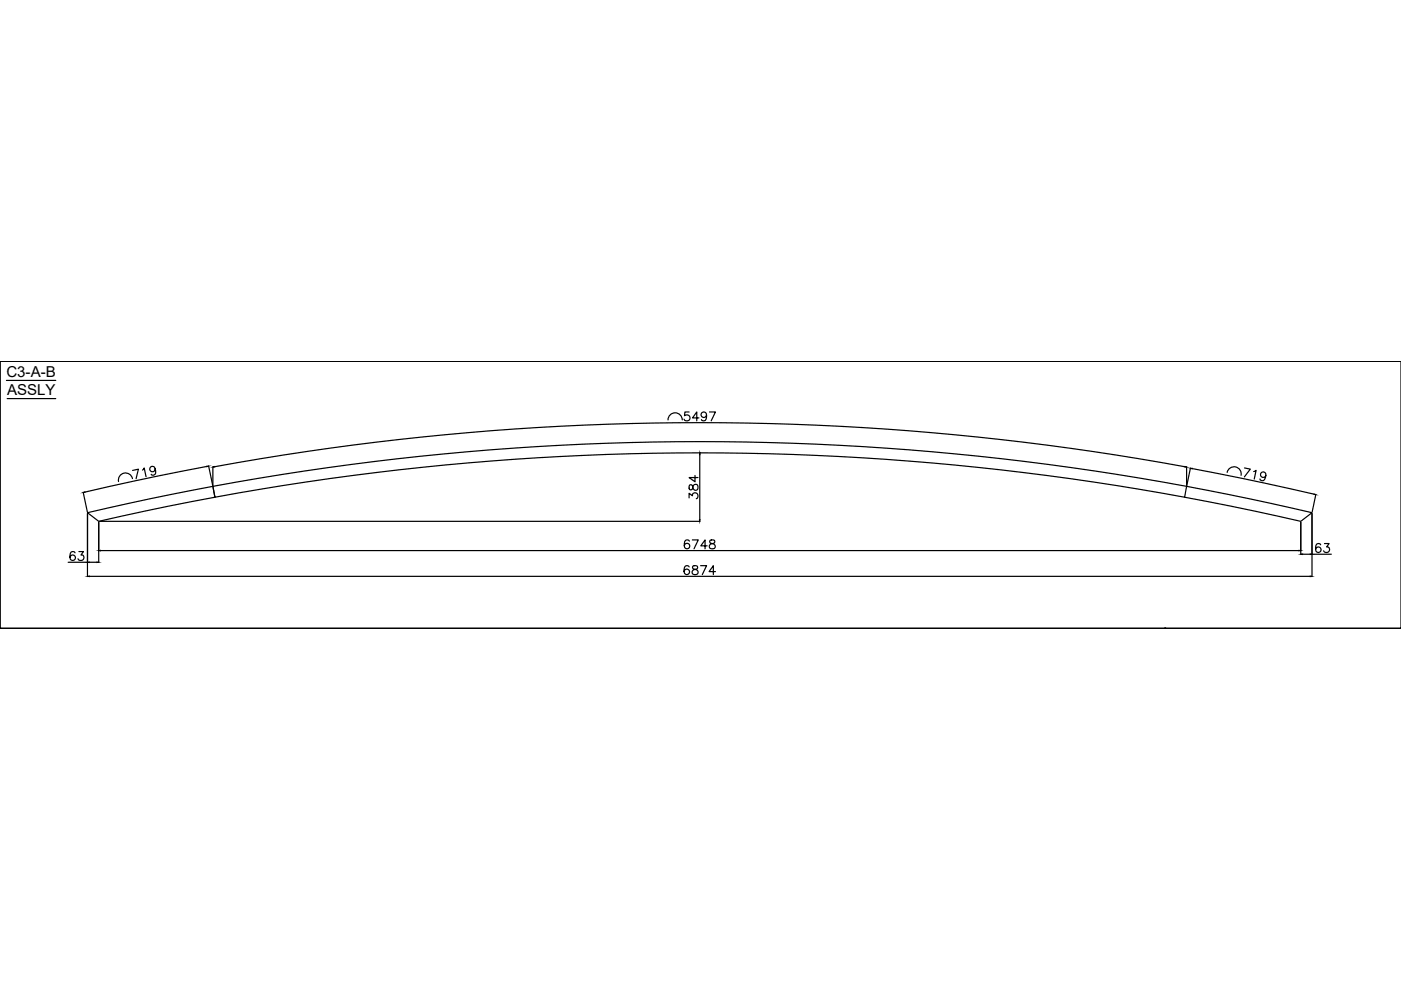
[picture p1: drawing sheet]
<svg xmlns="http://www.w3.org/2000/svg" width="297mm" height="210mm" viewBox="0 0 297 210" stroke-linecap="round" stroke-linejoin="round" font-family="sans-serif">
<defs><g id="words">
<g font-size="3.2">
<text x="1.4" y="80">C3-A-B</text>
<text x="1.5" y="83.8">ASSLY</text>
</g>
</g></defs>
<!-- layer: 0 -->
<g fill="none" stroke="#000" stroke-width=".25">
<path d="M.1 76.6h296.9v56.6h-296.9zM.1 76.6h296.9M247 76.6h.1M297 76.6h.1M1.4 80.7h10.4M1.5 84.5h10.3M28.1 99.7l1.2-.2-.5 2M30.2 99.7l.4-.5 .4 1.9M32.9 99.4a.59 .59 0 0 1-.7 .6 .59 .59 0 0 1-.4-.8 .59 .59 0 0 1 .9-.2 1.7 1.7 0 0 1 .2 1.6 .55 .55 0 0 1-.8 0M43.9 98.9l-10.4 2-15.5 3.4M44.2 98.8l.9 4.1M45.1 99v3.9"/>
<path d="M45.5 99a570.7 570.7 0 0 1 205.7 0M141.6 89a1.51 1.51 0 0 1 1.5-1.5 1.51 1.51 0 0 1 1.5 1.5M146.1 87.3h-.9l-.1 .9a.67 .67 0 0 1 1-.1 .67 .67 0 0 1-.1 1 .67 .67 0 0 1-1-.2M148.2 88.6h-1.4l.9-1.3v1.9M148.4 96.4v13.8M148.4 96h.2M149.8 88a.59 .59 0 0 1-.8 .5 .59 .59 0 0 1-.2-.9 .59 .59 0 0 1 .9 0 1.29 1.29 0 0 1-.4 1.6l-.5-.1-.1-.1M150.4 87.3h1.3l-.9 1.9M251.6 99v3.9M252.4 99.2l-.8 3.7M252.8 99.3l10.3 2.1 15.5 3.4M263.8 99.2l1.3 .3-1.3 1.6"/>
<path d="M265.8 100l.5-.3-.4 1.9M14.5 119.2h4M15.9 117.2a.56 .56 0 0 0-.8-.2 1.14 1.14 0 0 0 .3 1.8 .58 .58 0 0 0 .6-.5 .58 .58 0 0 0-.5-.6 .58 .58 0 0 0-.7 .5M16.7 116.9h1l-.5 .8a.63 .63 0 0 1 .4 1 .63 .63 0 0 1-1.1-.2M17.6 104.4l.9 4.1M18.5 108.7l13.3-2.9 13.3-2.7 .5 2.3-9.9 1.9-14.8 3.2zM18.5 108.9v13.4M18.9 119.2h1.6M20.9 110.7v8.6M21.1 110.5h127.3M21.3 116.7h254.1M28.1 101.5a1.51 1.51 0 0 0-1.8-1.2 1.51 1.51 0 0 0-1.2 1.8"/>
<path d="M45.1 103.1a566.6 566.6 0 0 1 206.5 0l-.4 2.3a566.3 566.3 0 0 0-205.6 0zM146.1 105.6v-1l.7 .5a.63 .63 0 0 1 1-.5 .63 .63 0 0 1-.2 1.1M146.2 114.7a.57 .57 0 0 0-.9-.1 1.13 1.13 0 0 0 .3 1.8 .59 .59 0 0 0 .7-.6 .59 .59 0 0 0-.6-.6 .59 .59 0 0 0-.6 .5M146.2 102.9a.72 .72 0 0 0 .2 1l.3-.1 .1-.2a.68 .68 0 0 1 .3-.8 .68 .68 0 0 1 .8 .1l.1 .6a.54 .54 0 0 1-.6 .5 .54 .54 0 0 1-.5-.6l-.1-.3a.38 .38 0 0 0-.6-.2zM146.8 114.5h1.2l-.9 1.9M147.4 100.8v1.4l-1.3-.9h1.9M148.5 119.9h1.3l-.9 1.9M149.9 115.7h-1.3l.9-1.2v1.9M150.6 114.6a.38 .38 0 0 0 .1 .6 .68 .68 0 0 1 .8 .3 .68 .68 0 0 1 0 .8l-.7 .1a.54 .54 0 0 1-.4-.6 .54 .54 0 0 1 .5-.5l.4-.1a.39 .39 0 0 0 .2-.6zM251.6 103.1l13.3 2.7 13.3 2.9-2.4 1.8-14.8-3.2-9.8-1.9M260.2 100.2a1.51 1.51 0 0 1 1.8-1.2 1.51 1.51 0 0 1 1.1 1.8M268.4 100.8a.59 .59 0 0 1-.9 .3 .59 .59 0 0 1 0-.9 .59 .59 0 0 1 .9 .2 1.3 1.3 0 0 1-.8 1.5l-.4-.2-.1-.1"/>
<path d="M275.8 110.7v6.9M276.2 117.5h1.6M278.2 108.9v13.4M278.2 117.5h4.1M279 104.8l-.8 3.7M280 115.5a.54 .54 0 0 0-.5-.3 .54 .54 0 0 0-.5 .4 1.12 1.12 0 0 0 .5 1.5 .59 .59 0 0 0 .6-.5 .59 .59 0 0 0-.5-.6 .59 .59 0 0 0-.7 .5M280.8 115.2h1l-.5 .8a.63 .63 0 0 1 .4 1 .63 .63 0 0 1-1.1-.2M.1 133.2h296.9M18.9 122.2h258.9M146.1 120.2a.54 .54 0 0 0-.8-.2 1.08 1.08 0 0 0 .4 1.8 .59 .59 0 0 0 .5-.6 .59 .59 0 0 0-.6-.5 .59 .59 0 0 0-.6 .5M146.9 120a.37 .37 0 0 0 .2 .7 .68 .68 0 0 1 .8 .2 .68 .68 0 0 1-.1 .8l-.6 .1a.54 .54 0 0 1-.5-.6 .54 .54 0 0 1 .6-.5h.3a.38 .38 0 0 0 .2-.7zM151.7 121.2h-1.4l.9-1.3v1.9"/>
<path d="M297 133.2h.1"/>
</g>
<g fill="#000" stroke="#000" stroke-width=".21">
<path d="M43.9 98.8h.3l-.3 .2zM45.1 99l.4-.1v.1zM148.4 96v.4h-.1zM251.2 98.9l.4 .1h-.4zM252.4 99.3h.4l-.1 .1zM17.6 104.4l.4-.1v.1zM18.5 119.2h.4v.1zM20.5 119.2h.4l-.4 .1zM20.9 116.7h.4v.1zM148.3 110.2h.1v.3zM275.4 116.7h.4l-.4 .1zM275.8 117.5l.4-.1v.2z"/>
<path d="M277.8 117.4l.4 .1-.4 .1zM278.6 104.7l.4 .2-.4-.1zM18.5 122.2l.4-.1v.2zM277.8 122.1l.4 .1-.4 .1z"/>
<circle cx=".1" cy="133.2" r=".1"/>
<circle cx="247" cy="133.2" r=".11"/>
</g>
<use href="#words"/>
</svg>
